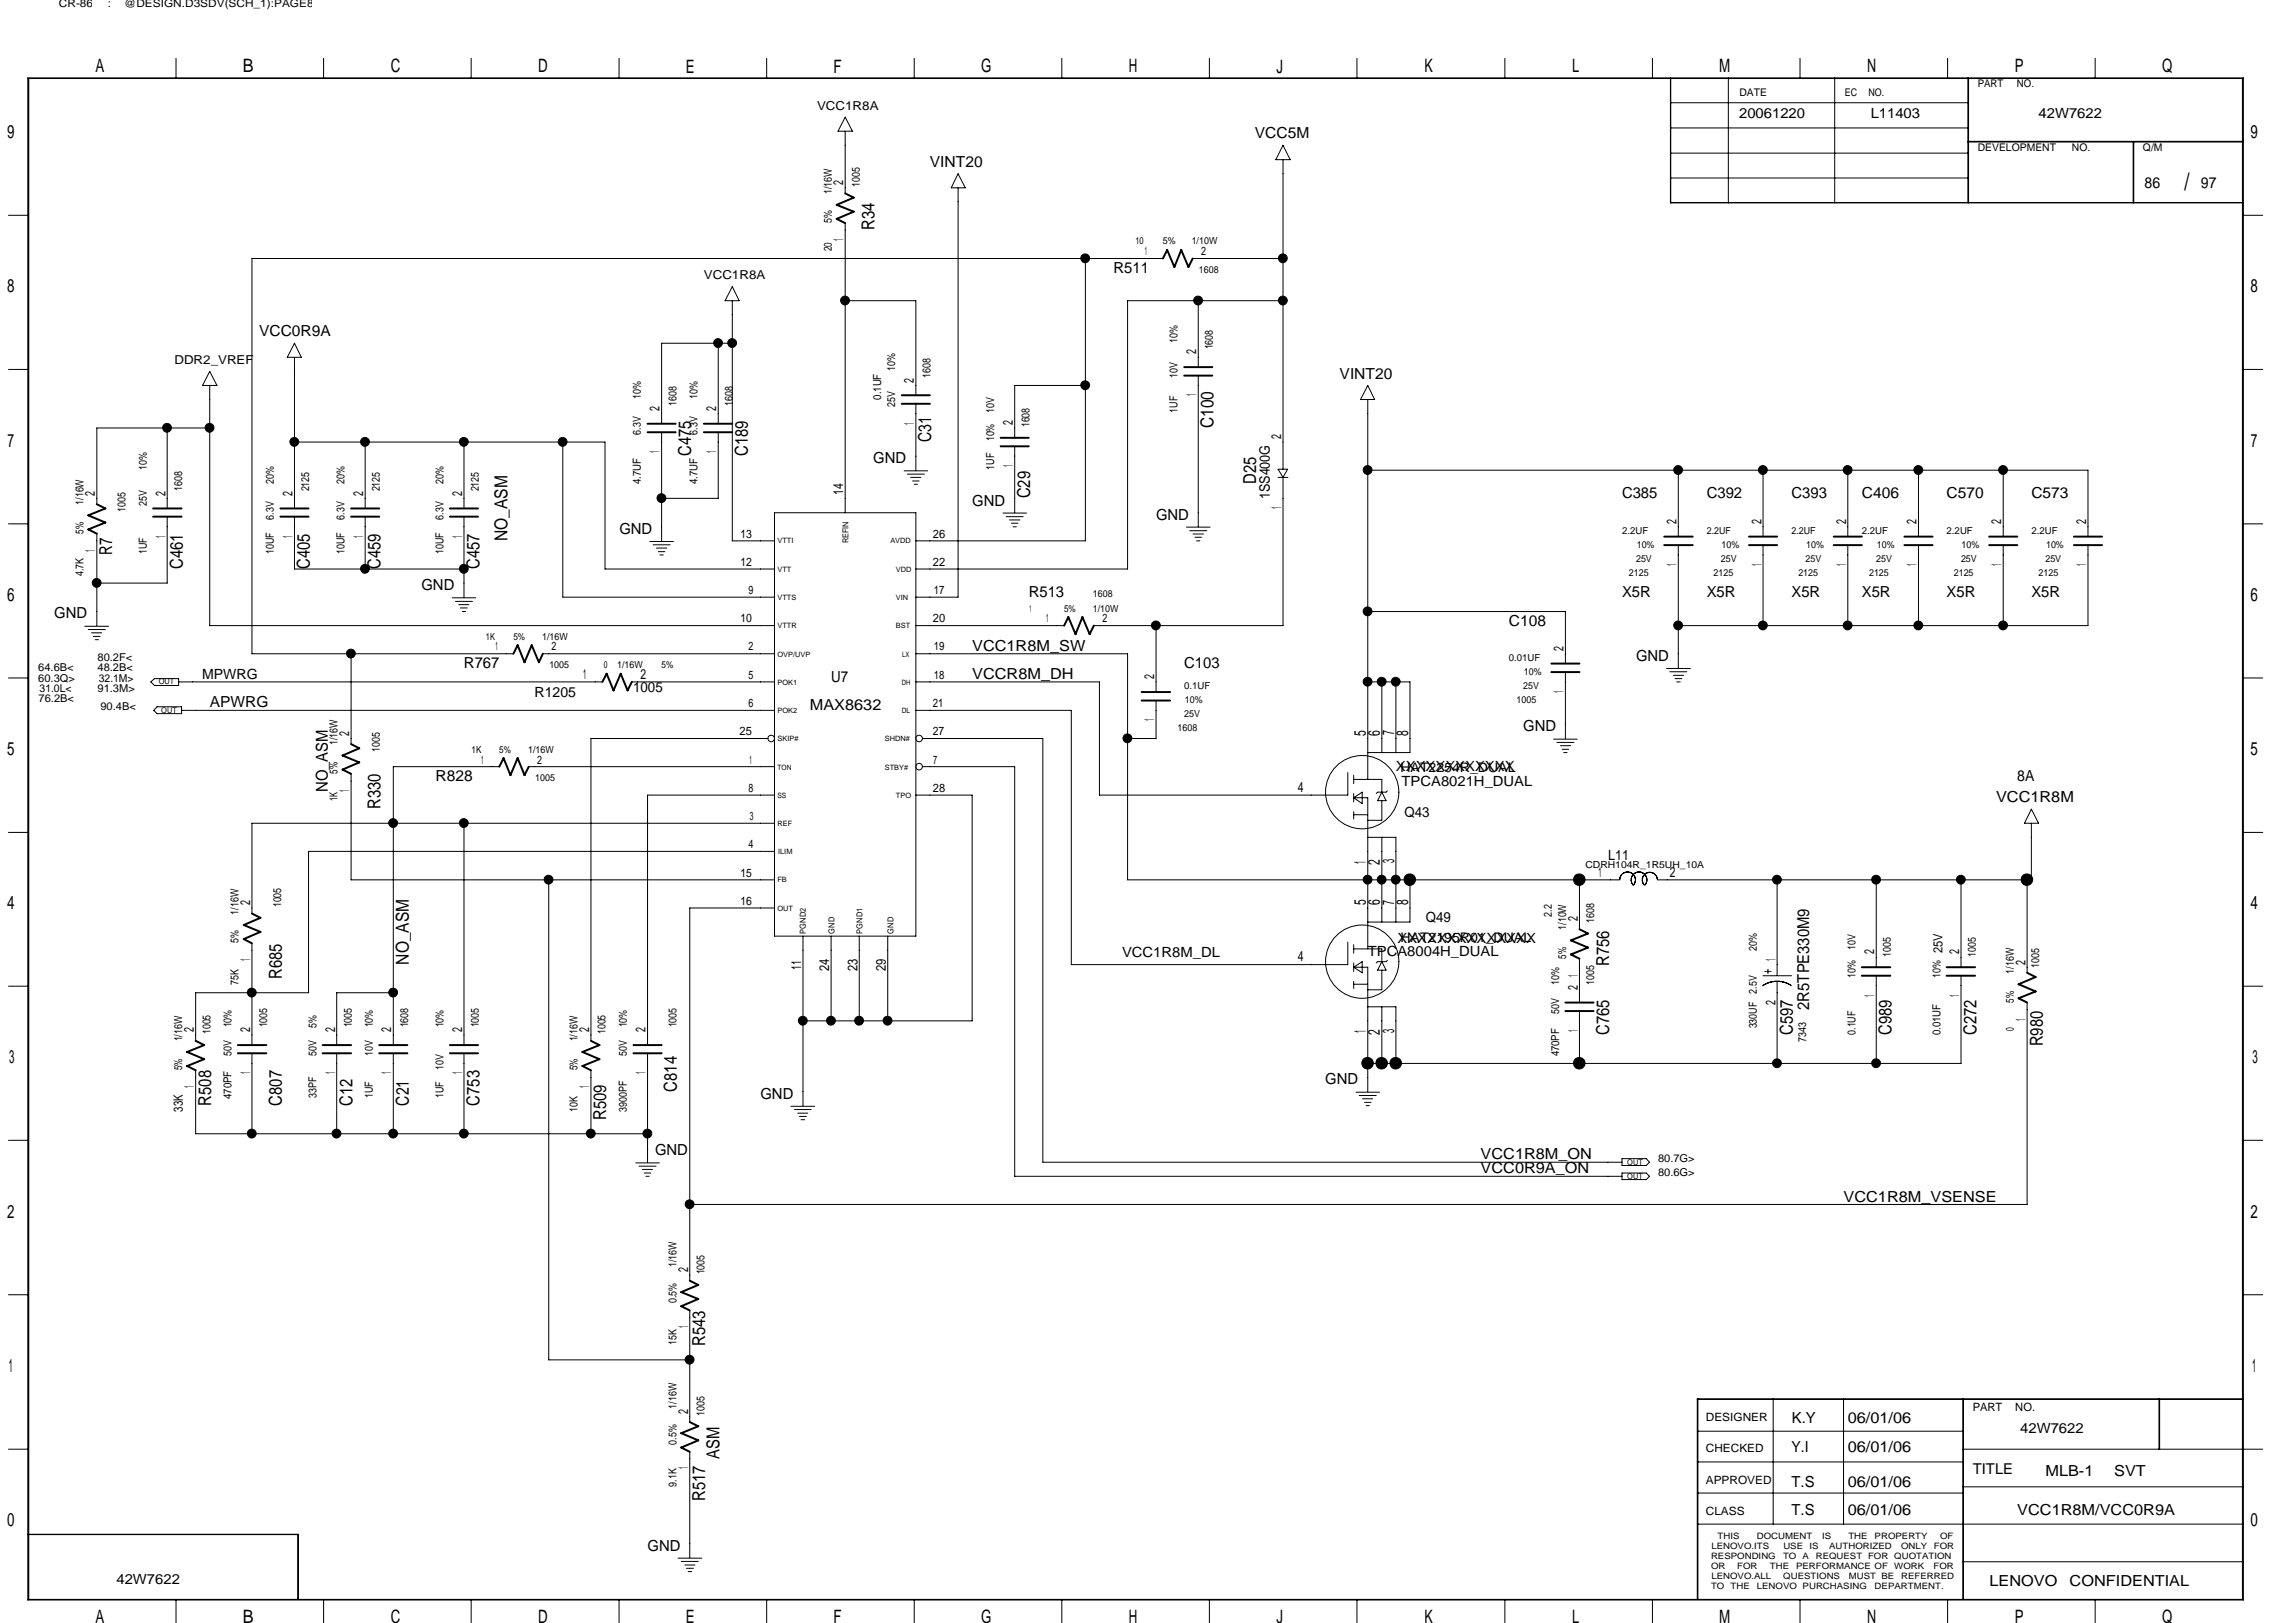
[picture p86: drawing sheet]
<svg xmlns="http://www.w3.org/2000/svg" width="297mm" height="210mm" viewBox="0 0 297 210" stroke-linecap="round" stroke-linejoin="round" font-family="sans-serif">
<defs><g id="words">
<text font-size="3.1" x="282.6" y="24.6">/</text>
<g font-size="2.4">
<text x="12.4" y="9.4">A</text>
<text x="31.4" y="9.4">B</text>
<text x="50.5" y="9.4">C</text>
<text x="69.6" y="9.4">D</text>
<text x="88.7" y="9.4">E</text>
<text x="107.8" y="9.4">F</text>
<text x="127" y="9.4">G</text>
<text x="146" y="9.4">H</text>
<text x="165.1" y="9.4">J</text>
<text x="184.3" y="9.4">K</text>
<text x="203.4" y="9.4">L</text>
<text x="222.4" y="9.4">M</text>
<text x="241.6" y="9.4">N</text>
<text x="260.6" y="9.4">P</text>
<text x="279.7" y="9.4">Q</text>
<text x=".9" y="17.9">9</text>
<text x="291.2" y="17.9">9</text>
<text x=".9" y="37.8">8</text>
<text x="291.2" y="37.8">8</text>
<text x="1" y="57.8">7</text>
<text x="291.2" y="57.8">7</text>
<text x=".9" y="77.8">6</text>
<text x="291.2" y="77.8">6</text>
<text x=".9" y="97.7">5</text>
<text x="291.2" y="97.7">5</text>
<text x=".9" y="117.6">4</text>
<text x="291.2" y="117.6">4</text>
<text x="1.2" y="137.6">3</text>
<text x="291.4" y="137.6">3</text>
<text x=".9" y="157.5">2</text>
<text x="291.2" y="157.5">2</text>
<text x="1.1" y="177.5">1</text>
<text x="291.4" y="177.5">1</text>
<text x=".9" y="197.4">0</text>
<text x="291.2" y="197.4">0</text>
<text x="12.4" y="210">A</text>
<text x="31.4" y="210">B</text>
<text x="50.5" y="210">C</text>
<text x="69.6" y="210">D</text>
<text x="127" y="210">G</text>
<text x="146" y="210">H</text>
<text x="184.3" y="210">K</text>
<text x="203.4" y="210">L</text>
<text x="222.4" y="210">M</text>
<text x="241.6" y="210">N</text>
<text x="260.6" y="210">P</text>
<text x="279.7" y="210">Q</text>
<text x="88.7" y="210">E</text>
<text x="107.8" y="210">F</text>
<text x="165.1" y="210">J</text>
</g>
<g font-size="2.3">
<text x="113.2" y="29.8" transform="rotate(-90 113.2 29.8)">R34</text>
<text x="89.4" y="59" transform="rotate(-90 89.4 59)">C475</text>
<text x="96.7" y="59" transform="rotate(-90 96.7 59)">C189</text>
<text x="120.5" y="57.2" transform="rotate(-90 120.5 57.2)">C31</text>
<text x="157" y="55.4" transform="rotate(-90 157 55.4)">C100</text>
<text x="133.3" y="64.5" transform="rotate(-90 133.3 64.5)">C29</text>
<text x="162.5" y="62.7" transform="rotate(-90 162.5 62.7)">D25</text>
<text x="14.5" y="71.8" transform="rotate(-90 14.5 71.8)">R7</text>
<text x="65.7" y="70" transform="rotate(-90 65.7 70)">NO_ASM</text>
<text x="23.7" y="73.6" transform="rotate(-90 23.7 73.6)">C461</text>
<text x="40.1" y="73.6" transform="rotate(-90 40.1 73.6)">C405</text>
<text x="49.2" y="73.6" transform="rotate(-90 49.2 73.6)">C459</text>
<text x="62" y="73.6" transform="rotate(-90 62 73.6)">C457</text>
<text x="49.2" y="104.7" transform="rotate(-90 49.2 104.7)">R330</text>
<text x="52.9" y="124.8" transform="rotate(-90 52.9 124.8)">NO_ASM</text>
<text x="208.2" y="125" transform="rotate(-90 208.2 125)">R756</text>
<text x="36.4" y="126.6" transform="rotate(-90 36.4 126.6)">R685</text>
<text x="208.2" y="133.9" transform="rotate(-90 208.2 133.9)">C765</text>
<text x="231.9" y="133.9" transform="rotate(-90 231.9 133.9)">C597</text>
<text x="244.7" y="133.9" transform="rotate(-90 244.7 133.9)">C989</text>
<text x="255.7" y="133.9" transform="rotate(-90 255.7 133.9)">C272</text>
<text x="264.3" y="135.4" transform="rotate(-90 264.3 135.4)">R980</text>
<text x="27.3" y="143" transform="rotate(-90 27.3 143)">R508</text>
<text x="36.4" y="143" transform="rotate(-90 36.4 143)">C807</text>
<text x="45.6" y="143" transform="rotate(-90 45.6 143)">C12</text>
<text x="52.9" y="143" transform="rotate(-90 52.9 143)">C21</text>
<text x="62" y="143" transform="rotate(-90 62 143)">C753</text>
<text x="87.6" y="141.2" transform="rotate(-90 87.6 141.2)">C814</text>
<text x="78.4" y="144.9" transform="rotate(-90 78.4 144.9)">R509</text>
<text x="91.2" y="174.1" transform="rotate(-90 91.2 174.1)">R543</text>
<text x="93.1" y="188.7" transform="rotate(-90 93.1 188.7)">ASM</text>
<text x="91.2" y="194.2" transform="rotate(-90 91.2 194.2)">R517</text>
</g>
<g font-size="2.1">
<text x="176.7" y="95.2" transform="rotate(-90 176.7 95.2)">5</text>
<text x="178.5" y="95.2" transform="rotate(-90 178.5 95.2)">6</text>
<text x="180.4" y="95.1" transform="rotate(-90 180.4 95.1)">7</text>
<text x="182.2" y="95.2" transform="rotate(-90 182.2 95.2)">8</text>
<text x="42.4" y="102.5" transform="rotate(-90 42.4 102.5)">NO_ASM</text>
<text x="176.7" y="111.8" transform="rotate(-90 176.7 111.8)">1</text>
<text x="178.5" y="111.9" transform="rotate(-90 178.5 111.9)">2</text>
<text x="180.4" y="111.7" transform="rotate(-90 180.4 111.7)">3</text>
<text x="176.7" y="117.1" transform="rotate(-90 176.7 117.1)">5</text>
<text x="178.5" y="117.1" transform="rotate(-90 178.5 117.1)">6</text>
<text x="180.4" y="117.1" transform="rotate(-90 180.4 117.1)">7</text>
<text x="182.2" y="117.1" transform="rotate(-90 182.2 117.1)">8</text>
<text x="234.1" y="130.6" transform="rotate(-90 234.1 130.6)">2R5TPE330M9</text>
<text x="176.7" y="133.7" transform="rotate(-90 176.7 133.7)">1</text>
<text x="178.5" y="133.9" transform="rotate(-90 178.5 133.9)">2</text>
<text x="180.4" y="133.6" transform="rotate(-90 180.4 133.6)">3</text>
</g>
<g font-size="2">
<text x="162.3" y="17.9">VCC5M</text>
<text x="120.3" y="21.5">VINT20</text>
<text x="277.4" y="24.3">86</text>
<text x="284.7" y="24.3">97</text>
<text x="144.1" y="35.3">R511</text>
<text x="33.5" y="43.5">VCC0R9A</text>
<text x="173.3" y="49">VINT20</text>
<text x="113" y="59.9">GND</text>
<text x="125.8" y="65.4">GND</text>
<text x="209.8" y="64.5">C385</text>
<text x="220.8" y="64.5">C392</text>
<text x="231.8" y="64.5">C393</text>
<text x="240.9" y="64.5">C406</text>
<text x="251.8" y="64.5">C570</text>
<text x="262.8" y="64.5">C573</text>
<text x="80.1" y="69">GND</text>
<text x="149.6" y="67.2">GND</text>
<text x="54.5" y="76.4">GND</text>
<text x="133.1" y="77.3">R513</text>
<text x="209.8" y="77.3">X5R</text>
<text x="220.8" y="77.3">X5R</text>
<text x="231.8" y="77.3">X5R</text>
<text x="240.9" y="77.3">X5R</text>
<text x="251.8" y="77.3">X5R</text>
<text x="262.8" y="77.3">X5R</text>
<text x="7" y="80">GND</text>
<text x="195.2" y="80.9">C108</text>
<text x="60" y="86.4">R767</text>
<text x="107.5" y="88.2">U7</text>
<text x="125.8" y="84.2">VCC1R8M_SW</text>
<text x="125.8" y="87.9">VCCR8M_DH</text>
<text x="153.2" y="86.4">C103</text>
<text x="211.7" y="85.5">GND</text>
<text x="27.1" y="91.5">APWRG</text>
<text x="104.8" y="91.9">MAX8632</text>
<text x="197.1" y="94.6">GND</text>
<text x="56.3" y="101">R828</text>
<text x="261" y="101">8A</text>
<text x="258.2" y="103.8">VCC1R8M</text>
<text x="98.4" y="142.2">GND</text>
<text x="171.4" y="140.3">GND</text>
<text x="84.7" y="149.4">GND</text>
<text x="191.6" y="150">VCC1R8M_ON</text>
<text x="191.6" y="151.8">VCC0R9A_ON</text>
<text x="238.5" y="155.5">VCC1R8M_VSENSE</text>
<text x="231.8" y="184.1">K.Y</text>
<text x="239.1" y="184.1">06/01/06</text>
<text x="231.8" y="187.8">Y.I</text>
<text x="239.1" y="187.8">06/01/06</text>
<text x="264.6" y="190.9">MLB-1</text>
<text x="273.5" y="190.9">SVT</text>
<text x="231.8" y="196">T.S</text>
<text x="231.8" y="192.4">T.S</text>
<text x="239.1" y="192.4">06/01/06</text>
<text x="239.1" y="196">06/01/06</text>
<text x="261" y="196">VCC1R8M/VCC0R9A</text>
<text x="83.8" y="200.6">GND</text>
<text x="257.4" y="205.2">LENOVO</text>
<text x="267.8" y="205.2">CONFIDENTIAL</text>
</g>
<g font-size="1.9">
<text x="164.3" y="64.6" transform="rotate(-90 164.3 64.6)">1SS400G</text>
<text x="229.3" y="126" transform="rotate(-90 229.3 126)">+ 1</text>
<text x="255.2" y="190.7">TITLE</text>
</g>
<g font-size="1.8">
<text x="225" y="15.3">20061220</text>
<text x="242" y="15.3">L11403</text>
<text x="263.7" y="15.3">42W7622</text>
<text x="109.1" y="23.9" transform="rotate(-90 109.1 23.9)">2</text>
<text x="109.1" y="31.2" transform="rotate(-90 109.1 31.2)">1</text>
<text x="154.8" y="45.8" transform="rotate(-90 154.8 45.8)">2</text>
<text x="85.3" y="53.2" transform="rotate(-90 85.3 53.2)">2</text>
<text x="92.7" y="53.2" transform="rotate(-90 92.7 53.2)">2</text>
<text x="118.2" y="49.5" transform="rotate(-90 118.2 49.5)">2</text>
<text x="154.8" y="51.3" transform="rotate(-90 154.8 51.3)">1</text>
<text x="85.3" y="58.6" transform="rotate(-90 85.3 58.6)">1</text>
<text x="92.7" y="58.6" transform="rotate(-90 92.7 58.6)">1</text>
<text x="118.2" y="54.9" transform="rotate(-90 118.2 54.9)">1</text>
<text x="131" y="55" transform="rotate(-90 131 55)">2</text>
<text x="165.7" y="56.8" transform="rotate(-90 165.7 56.8)">2</text>
<text x="12.3" y="64.1" transform="rotate(-90 12.3 64.1)">2</text>
<text x="21.4" y="64.1" transform="rotate(-90 21.4 64.1)">2</text>
<text x="37.8" y="64.1" transform="rotate(-90 37.8 64.1)">2</text>
<text x="47" y="64.1" transform="rotate(-90 47 64.1)">2</text>
<text x="59.8" y="64.1" transform="rotate(-90 59.8 64.1)">2</text>
<text x="109.1" y="64" transform="rotate(-90 109.1 64)">14</text>
<text x="131" y="60.4" transform="rotate(-90 131 60.4)">1</text>
<text x="165.7" y="65.9" transform="rotate(-90 165.7 65.9)">1</text>
<text x="12.3" y="71.4" transform="rotate(-90 12.3 71.4)">1</text>
<text x="21.4" y="69.6" transform="rotate(-90 21.4 69.6)">1</text>
<text x="37.8" y="69.6" transform="rotate(-90 37.8 69.6)">1</text>
<text x="47" y="69.6" transform="rotate(-90 47 69.6)">1</text>
<text x="59.8" y="69.6" transform="rotate(-90 59.8 69.6)">1</text>
<text x="216.9" y="67.8" transform="rotate(-90 216.9 67.8)">2</text>
<text x="227.9" y="67.8" transform="rotate(-90 227.9 67.8)">2</text>
<text x="238.8" y="67.8" transform="rotate(-90 238.8 67.8)">2</text>
<text x="247.9" y="67.8" transform="rotate(-90 247.9 67.8)">2</text>
<text x="258.9" y="67.8" transform="rotate(-90 258.9 67.8)">2</text>
<text x="269.9" y="67.8" transform="rotate(-90 269.9 67.8)">2</text>
<text x="216.9" y="73.2" transform="rotate(-90 216.9 73.2)">1</text>
<text x="227.9" y="73.2" transform="rotate(-90 227.9 73.2)">1</text>
<text x="238.8" y="73.2" transform="rotate(-90 238.8 73.2)">1</text>
<text x="247.9" y="73.2" transform="rotate(-90 247.9 73.2)">1</text>
<text x="258.9" y="73.2" transform="rotate(-90 258.9 73.2)">1</text>
<text x="269.9" y="73.2" transform="rotate(-90 269.9 73.2)">1</text>
<text x="26.2" y="87.8">MPWRG</text>
<text x="75.4" y="87.8">1</text>
<text x="81.9" y="89.5">1005</text>
<text x="82.8" y="87.8">2</text>
<text x="149.3" y="87.9" transform="rotate(-90 149.3 87.9)">2</text>
<text x="202.3" y="89.7" transform="rotate(-90 202.3 89.7)">1</text>
<text x="202.3" y="84.2" transform="rotate(-90 202.3 84.2)">2</text>
<text x="45.2" y="95.2" transform="rotate(-90 45.2 95.2)">2</text>
<text x="69.2" y="90.2">R1205</text>
<text x="149.3" y="93.3" transform="rotate(-90 149.3 93.3)">1</text>
<text x="180.6" y="99.7">XXXXXXXXXXXX</text>
<text x="181.3" y="101.7">TPCA8021H_DUAL</text>
<text x="45.2" y="102.4" transform="rotate(-90 45.2 102.4)">1</text>
<text x="167.9" y="102.4">4</text>
<text x="181.7" y="105.7">Q43</text>
<text x="206.8" y="113.4">1</text>
<text x="208.1" y="111.2">L11</text>
<text x="216" y="113.4">2</text>
<text x="32.4" y="117.1" transform="rotate(-90 32.4 117.1)">2</text>
<text x="184.4" y="119.3">Q49</text>
<text x="204.1" y="119.1" transform="rotate(-90 204.1 119.1)">2</text>
<text x="32.4" y="124.4" transform="rotate(-90 32.4 124.4)">1</text>
<text x="103.6" y="125.5" transform="rotate(-90 103.6 125.5)">11</text>
<text x="107.3" y="125.6" transform="rotate(-90 107.3 125.6)">24</text>
<text x="111" y="125.6" transform="rotate(-90 111 125.6)">23</text>
<text x="114.6" y="125.6" transform="rotate(-90 114.6 125.6)">29</text>
<text x="145.2" y="123.8">VCC1R8M_DL</text>
<text x="167.9" y="124.4">4</text>
<text x="177" y="123.7">TPCA8004H_DUAL</text>
<text x="180.8" y="122">XXXXXXXXXXXXXX</text>
<text x="242.5" y="123.5" transform="rotate(-90 242.5 123.5)">2</text>
<text x="253.4" y="123.5" transform="rotate(-90 253.4 123.5)">2</text>
<text x="262" y="124.8" transform="rotate(-90 262 124.8)">2</text>
<text x="204.1" y="128.1" transform="rotate(-90 204.1 128.1)">2</text>
<text x="204.1" y="126.4" transform="rotate(-90 204.1 126.4)">1</text>
<text x="229.7" y="130" transform="rotate(-90 229.7 130)">2</text>
<text x="242.5" y="128.9" transform="rotate(-90 242.5 128.9)">1</text>
<text x="253.4" y="128.9" transform="rotate(-90 253.4 128.9)">1</text>
<text x="25.1" y="133.6" transform="rotate(-90 25.1 133.6)">2</text>
<text x="32.4" y="133.6" transform="rotate(-90 32.4 133.6)">2</text>
<text x="43.3" y="133.6" transform="rotate(-90 43.3 133.6)">2</text>
<text x="50.6" y="133.6" transform="rotate(-90 50.6 133.6)">2</text>
<text x="59.8" y="133.6" transform="rotate(-90 59.8 133.6)">2</text>
<text x="76.2" y="133.6" transform="rotate(-90 76.2 133.6)">2</text>
<text x="83.5" y="133.6" transform="rotate(-90 83.5 133.6)">2</text>
<text x="204.1" y="133.5" transform="rotate(-90 204.1 133.5)">1</text>
<text x="262" y="132" transform="rotate(-90 262 132)">1</text>
<text x="25.1" y="140.8" transform="rotate(-90 25.1 140.8)">1</text>
<text x="32.4" y="139" transform="rotate(-90 32.4 139)">1</text>
<text x="43.3" y="139" transform="rotate(-90 43.3 139)">1</text>
<text x="50.6" y="139" transform="rotate(-90 50.6 139)">1</text>
<text x="59.8" y="139" transform="rotate(-90 59.8 139)">1</text>
<text x="76.2" y="140.8" transform="rotate(-90 76.2 140.8)">1</text>
<text x="83.5" y="139" transform="rotate(-90 83.5 139)">1</text>
<text x="89" y="164.6" transform="rotate(-90 89 164.6)">2</text>
<text x="89" y="171.9" transform="rotate(-90 89 171.9)">1</text>
<text x="89" y="182.9" transform="rotate(-90 89 182.9)">2</text>
<text x="261.4" y="185.4">42W7622</text>
<text x="89" y="190.1" transform="rotate(-90 89 190.1)">1</text>
<text x="15.1" y="204.9">42W7622</text>
</g>
<g font-size="1.7">
<text x="181.2" y="99.9">HAT2254R_DUAL</text>
<text x="181.2" y="121.8">HAT2195R01_DUAL</text>
<text x="251.3" y="123.3" transform="rotate(-90 251.3 123.3)">25V</text>
<text x="23.7" y="143.8" transform="rotate(-90 23.7 143.8)">33K</text>
</g>
<g font-size="1.6">
<text x="105.7" y="14.3">VCC1R8A</text>
<text x="91.1" y="36.2">VCC1R8A</text>
<text x="22.6" y="47.1">DDR2_VREF</text>
</g>
<g font-size="1.5">
<text x="148.1" y="33">1</text>
<text x="155.4" y="33">2</text>
<text x="95.8" y="69.6">13</text>
<text x="120.7" y="69.6">26</text>
<text x="95.8" y="73.2">12</text>
<text x="96.9" y="76.9">9</text>
<text x="120.7" y="73.2">22</text>
<text x="120.8" y="76.9">17</text>
<text x="95.8" y="80.5">10</text>
<text x="120.7" y="80.5">20</text>
<text x="135.3" y="80.5">1</text>
<text x="142.6" y="80.5">2</text>
<text x="64.1" y="84.2">1</text>
<text x="71.3" y="84.2">2</text>
<text x="96.9" y="87.8">5</text>
<text x="96.9" y="84.2">2</text>
<text x="120.8" y="84.2">19</text>
<text x="120.8" y="87.8">18</text>
<text x="95.7" y="95.1">25</text>
<text x="96.9" y="91.5">6</text>
<text x="120.7" y="95.1">27</text>
<text x="120.7" y="91.5">21</text>
<text x="62.3" y="98.8">1</text>
<text x="69.5" y="98.8">2</text>
<text x="97" y="98.8">1</text>
<text x="120.7" y="98.8">7</text>
<text x="96.9" y="102.4">8</text>
<text x="97" y="106.1">3</text>
<text x="120.7" y="102.4">28</text>
<text x="95.8" y="113.4">15</text>
<text x="96.9" y="109.8">4</text>
<text x="95.8" y="117.1">16</text>
<text x="220.7" y="183.9">DESIGNER</text>
<text x="255.2" y="182.6">PART</text>
<text x="260.7" y="182.6">NO.</text>
<text x="220.7" y="191.9">APPROVED</text>
<text x="220.7" y="187.9">CHECKED</text>
<text x="220.7" y="196">CLASS</text>
</g>
<g font-size="1.4">
<text x="7.6" y=".9">CR-86</text>
<text x="14" y=".9">:</text>
<text x="16.1" y=".9">@DESIGN.D3SDV(SCH_1):PAGE8</text>
<text x="255.9" y="11.3">PART</text>
<text x="260.9" y="11.3">NO.</text>
<text x="225" y="12.4">DATE</text>
<text x="238.7" y="12.4">EC</text>
<text x="241.7" y="12.4">NO.</text>
<text x="255.9" y="19.6">DEVELOPMENT</text>
<text x="268.1" y="19.6">NO.</text>
<text x="277.2" y="19.6">Q/M</text>
<text x="107.6" y="25.1" transform="rotate(-90 107.6 25.1)">1/16W</text>
<text x="107.6" y="28.9" transform="rotate(-90 107.6 28.9)">5%</text>
<text x="111.2" y="24.2" transform="rotate(-90 111.2 24.2)">1005</text>
<text x="107.6" y="32.5" transform="rotate(-90 107.6 32.5)">20</text>
<text x="115.8" y="48" transform="rotate(-90 115.8 48)">10%</text>
<text x="152.4" y="44.3" transform="rotate(-90 152.4 44.3)">10%</text>
<text x="156.9" y="45.2" transform="rotate(-90 156.9 45.2)">1608</text>
<text x="82.9" y="51.6" transform="rotate(-90 82.9 51.6)">10%</text>
<text x="87.5" y="52.5" transform="rotate(-90 87.5 52.5)">1608</text>
<text x="90.3" y="51.6" transform="rotate(-90 90.3 51.6)">10%</text>
<text x="94.8" y="52.5" transform="rotate(-90 94.8 52.5)">1608</text>
<text x="114" y="51.7" transform="rotate(-90 114 51.7)">0.1UF</text>
<text x="115.8" y="52.6" transform="rotate(-90 115.8 52.6)">25V</text>
<text x="120.4" y="48.9" transform="rotate(-90 120.4 48.9)">1608</text>
<text x="128.6" y="53.4" transform="rotate(-90 128.6 53.4)">10V</text>
<text x="152.4" y="53.4" transform="rotate(-90 152.4 53.4)">1UF</text>
<text x="152.4" y="48.9" transform="rotate(-90 152.4 48.9)">10V</text>
<text x="82.9" y="56.3" transform="rotate(-90 82.9 56.3)">6.3V</text>
<text x="90.3" y="56.3" transform="rotate(-90 90.3 56.3)">6.3V</text>
<text x="128.6" y="57.1" transform="rotate(-90 128.6 57.1)">10%</text>
<text x="133.2" y="55.3" transform="rotate(-90 133.2 55.3)">1608</text>
<text x="10.8" y="65.3" transform="rotate(-90 10.8 65.3)">1/16W</text>
<text x="19" y="60.7" transform="rotate(-90 19 60.7)">10%</text>
<text x="19" y="65.4" transform="rotate(-90 19 65.4)">25V</text>
<text x="23.6" y="63.5" transform="rotate(-90 23.6 63.5)">1608</text>
<text x="35.4" y="62.7" transform="rotate(-90 35.4 62.7)">20%</text>
<text x="40" y="63.6" transform="rotate(-90 40 63.6)">2125</text>
<text x="44.6" y="62.7" transform="rotate(-90 44.6 62.7)">20%</text>
<text x="49.1" y="63.6" transform="rotate(-90 49.1 63.6)">2125</text>
<text x="57.4" y="62.7" transform="rotate(-90 57.4 62.7)">20%</text>
<text x="61.9" y="63.6" transform="rotate(-90 61.9 63.6)">2125</text>
<text x="82.9" y="62.7" transform="rotate(-90 82.9 62.7)">4.7UF</text>
<text x="90.3" y="62.7" transform="rotate(-90 90.3 62.7)">4.7UF</text>
<text x="128.6" y="60.7" transform="rotate(-90 128.6 60.7)">1UF</text>
<text x="10.8" y="69" transform="rotate(-90 10.8 69)">5%</text>
<text x="16.3" y="66.3" transform="rotate(-90 16.3 66.3)">1005</text>
<text x="19" y="71.7" transform="rotate(-90 19 71.7)">1UF</text>
<text x="35.4" y="71.7" transform="rotate(-90 35.4 71.7)">10UF</text>
<text x="35.4" y="67.2" transform="rotate(-90 35.4 67.2)">6.3V</text>
<text x="44.6" y="71.7" transform="rotate(-90 44.6 71.7)">10UF</text>
<text x="44.6" y="67.2" transform="rotate(-90 44.6 67.2)">6.3V</text>
<text x="57.4" y="71.7" transform="rotate(-90 57.4 71.7)">10UF</text>
<text x="57.4" y="67.2" transform="rotate(-90 57.4 67.2)">6.3V</text>
<text x="10.8" y="74.5" transform="rotate(-90 10.8 74.5)">4.7K</text>
<text x="4.9" y="86.9">64.6B&lt;</text>
<text x="4.9" y="88.2">60.3Q&gt;</text>
<text x="5.1" y="89.5">31.0L&lt;</text>
<text x="12.6" y="85.6">80.2F&lt;</text>
<text x="12.6" y="86.9">48.2B&lt;</text>
<text x="12.6" y="89.5">91.3M&gt;</text>
<text x="12.8" y="88.2">32.1M&gt;</text>
<text x="5" y="90.8">76.2B&lt;</text>
<text x="13" y="91.9">90.4B&lt;</text>
<text x="43.6" y="100.1" transform="rotate(-90 43.6 100.1)">5%</text>
<text x="43.6" y="96.4" transform="rotate(-90 43.6 96.4)">1/16W</text>
<text x="49.1" y="97.3" transform="rotate(-90 49.1 97.3)">1005</text>
<text x="43.6" y="103.7" transform="rotate(-90 43.6 103.7)">1K</text>
<text x="30.9" y="118.3" transform="rotate(-90 30.9 118.3)">1/16W</text>
<text x="36.4" y="117.4" transform="rotate(-90 36.4 117.4)">1005</text>
<text x="200.8" y="118.6" transform="rotate(-90 200.8 118.6)">2.2</text>
<text x="206.2" y="119.4" transform="rotate(-90 206.2 119.4)">1608</text>
<text x="30.9" y="122" transform="rotate(-90 30.9 122)">5%</text>
<text x="202.6" y="124" transform="rotate(-90 202.6 124)">5%</text>
<text x="202.6" y="120.3" transform="rotate(-90 202.6 120.3)">1/10W</text>
<text x="227.3" y="123.1" transform="rotate(-90 227.3 123.1)">20%</text>
<text x="240.1" y="122.9" transform="rotate(-90 240.1 122.9)">10V</text>
<text x="244.6" y="123.8" transform="rotate(-90 244.6 123.8)">1005</text>
<text x="255.6" y="123.8" transform="rotate(-90 255.6 123.8)">1005</text>
<text x="260.5" y="126" transform="rotate(-90 260.5 126)">1/16W</text>
<text x="263.8" y="125.3" transform="rotate(-90 263.8 125.3)">1005</text>
<text x="30.9" y="127.5" transform="rotate(-90 30.9 127.5)">75K</text>
<text x="201.7" y="131.2" transform="rotate(-90 201.7 131.2)">50V</text>
<text x="201.7" y="127.4" transform="rotate(-90 201.7 127.4)">10%</text>
<text x="206.2" y="127.4" transform="rotate(-90 206.2 127.4)">1005</text>
<text x="227.3" y="128.6" transform="rotate(-90 227.3 128.6)">2.5V</text>
<text x="240.1" y="126.5" transform="rotate(-90 240.1 126.5)">10%</text>
<text x="251" y="126.5" transform="rotate(-90 251 126.5)">10%</text>
<text x="260.5" y="129.7" transform="rotate(-90 260.5 129.7)">5%</text>
<text x="23.6" y="134.7" transform="rotate(-90 23.6 134.7)">1/16W</text>
<text x="27.2" y="133.8" transform="rotate(-90 27.2 133.8)">1005</text>
<text x="30" y="136.7" transform="rotate(-90 30 136.7)">50V</text>
<text x="30" y="132.9" transform="rotate(-90 30 132.9)">10%</text>
<text x="34.5" y="132.9" transform="rotate(-90 34.5 132.9)">1005</text>
<text x="40.9" y="136.7" transform="rotate(-90 40.9 136.7)">50V</text>
<text x="40.9" y="133" transform="rotate(-90 40.9 133)">5%</text>
<text x="45.5" y="132.9" transform="rotate(-90 45.5 132.9)">1005</text>
<text x="48.2" y="136.6" transform="rotate(-90 48.2 136.6)">10V</text>
<text x="48.2" y="132.9" transform="rotate(-90 48.2 132.9)">10%</text>
<text x="52.8" y="132.9" transform="rotate(-90 52.8 132.9)">1608</text>
<text x="57.4" y="132.9" transform="rotate(-90 57.4 132.9)">10%</text>
<text x="61.9" y="132.9" transform="rotate(-90 61.9 132.9)">1005</text>
<text x="74.7" y="134.7" transform="rotate(-90 74.7 134.7)">1/16W</text>
<text x="78.4" y="133.8" transform="rotate(-90 78.4 133.8)">1005</text>
<text x="81.1" y="136.7" transform="rotate(-90 81.1 136.7)">50V</text>
<text x="81.1" y="132.9" transform="rotate(-90 81.1 132.9)">10%</text>
<text x="87.5" y="132.9" transform="rotate(-90 87.5 132.9)">1005</text>
<text x="201.7" y="136.7" transform="rotate(-90 201.7 136.7)">470PF</text>
<text x="227.3" y="133.1" transform="rotate(-90 227.3 133.1)">330UF</text>
<text x="233.7" y="134.8" transform="rotate(-90 233.7 134.8)">7343</text>
<text x="240.1" y="133.9" transform="rotate(-90 240.1 133.9)">0.1UF</text>
<text x="251" y="133.9" transform="rotate(-90 251 133.9)">0.01UF</text>
<text x="260.5" y="133.3" transform="rotate(-90 260.5 133.3)">0</text>
<text x="23.6" y="138.5" transform="rotate(-90 23.6 138.5)">5%</text>
<text x="30" y="142.2" transform="rotate(-90 30 142.2)">470PF</text>
<text x="40.9" y="142" transform="rotate(-90 40.9 142)">33PF</text>
<text x="48.2" y="142.1" transform="rotate(-90 48.2 142.1)">1UF</text>
<text x="57.4" y="142.1" transform="rotate(-90 57.4 142.1)">1UF</text>
<text x="57.4" y="138.4" transform="rotate(-90 57.4 138.4)">10V</text>
<text x="74.7" y="143.9" transform="rotate(-90 74.7 143.9)">10K</text>
<text x="74.7" y="138.5" transform="rotate(-90 74.7 138.5)">5%</text>
<text x="81.1" y="143.8" transform="rotate(-90 81.1 143.8)">3900PF</text>
<text x="214.5" y="152.1">80.6G&gt;</text>
<text x="214.5" y="150.3">80.7G&gt;</text>
<text x="87.5" y="164" transform="rotate(-90 87.5 164)">1/16W</text>
<text x="91.1" y="164.9" transform="rotate(-90 91.1 164.9)">1005</text>
<text x="87.5" y="168.6" transform="rotate(-90 87.5 168.6)">0.5%</text>
<text x="87.5" y="174" transform="rotate(-90 87.5 174)">15K</text>
<text x="87.5" y="182.2" transform="rotate(-90 87.5 182.2)">1/16W</text>
<text x="91.1" y="183.2" transform="rotate(-90 91.1 183.2)">1005</text>
<text x="87.5" y="186.9" transform="rotate(-90 87.5 186.9)">0.5%</text>
<text x="87.5" y="192.4" transform="rotate(-90 87.5 192.4)">9.1K</text>
</g>
<g font-size="1.3">
<text x="146.9" y="31.6">10</text>
<text x="150.4" y="31.6">5%</text>
<text x="154.2" y="31.6">1/10W</text>
<text x="155.1" y="35.3">1608</text>
<text x="209.8" y="69">2.2UF</text>
<text x="211.7" y="70.9">10%</text>
<text x="220.8" y="69">2.2UF</text>
<text x="222.7" y="70.9">10%</text>
<text x="231.8" y="69">2.2UF</text>
<text x="233.7" y="70.9">10%</text>
<text x="240.9" y="69">2.2UF</text>
<text x="242.8" y="70.9">10%</text>
<text x="251.8" y="69">2.2UF</text>
<text x="253.8" y="70.9">10%</text>
<text x="262.8" y="69">2.2UF</text>
<text x="264.7" y="70.9">10%</text>
<text x="141.4" y="77.3">1608</text>
<text x="210.7" y="74.5">2125</text>
<text x="211.7" y="72.7">25V</text>
<text x="221.7" y="74.5">2125</text>
<text x="222.6" y="72.7">25V</text>
<text x="232.7" y="74.5">2125</text>
<text x="233.6" y="72.7">25V</text>
<text x="241.8" y="74.5">2125</text>
<text x="242.7" y="72.7">25V</text>
<text x="252.8" y="74.5">2125</text>
<text x="253.7" y="72.7">25V</text>
<text x="263.7" y="74.5">2125</text>
<text x="264.6" y="72.7">25V</text>
<text x="62.9" y="82.8">1K</text>
<text x="66.4" y="82.8">5%</text>
<text x="70.1" y="82.8">1/16W</text>
<text x="133.2" y="79.1">1</text>
<text x="137.7" y="79.1">5%</text>
<text x="141.4" y="79.1">1/10W</text>
<text x="71.1" y="86.4">1005</text>
<text x="78.1" y="86.4">0</text>
<text x="79.8" y="86.4">1/16W</text>
<text x="85.6" y="86.4">5%</text>
<text x="153.2" y="89.2">0.1UF</text>
<text x="195.2" y="85.5">0.01UF</text>
<text x="197.1" y="89.2">25V</text>
<text x="197.1" y="87.3">10%</text>
<text x="152.4" y="94.6">1608</text>
<text x="153.2" y="92.8">25V</text>
<text x="153.3" y="91">10%</text>
<text x="196.2" y="91">1005</text>
<text x="61" y="97.4">1K</text>
<text x="64.6" y="97.4">5%</text>
<text x="68.3" y="97.4">1/16W</text>
<text x="69.3" y="101">1005</text>
<text x="205.1" y="112.4">CDRH104R_1R5UH_10A</text>
</g>
<g font-size="1.1">
<text x="109.8" y="70.3" transform="rotate(-90 109.8 70.3)">REFIN</text>
<text x="104.3" y="120.8" transform="rotate(-90 104.3 120.8)">PGND2</text>
<text x="107.9" y="120.8" transform="rotate(-90 107.9 120.8)">GND</text>
<text x="111.6" y="120.8" transform="rotate(-90 111.6 120.8)">PGND1</text>
<text x="115.6" y="120.8" transform="rotate(-90 115.6 120.8)">GND</text>
<text x="221.4" y="203">OR</text>
<text x="221.4" y="201.7">RESPONDING</text>
<text x="221.4" y="200.4">LENOVO.ITS</text>
<text x="222.2" y="199.1">THIS</text>
<text x="224.7" y="203">FOR</text>
<text x="227.3" y="199.1">DOCUMENT</text>
<text x="229" y="203">THE</text>
<text x="230.7" y="201.7">TO</text>
<text x="230.7" y="200.4">USE</text>
<text x="232.4" y="203">PERFORMANCE OF</text>
<text x="233.2" y="201.7">A</text>
<text x="234.1" y="200.4">IS</text>
<text x="234.9" y="201.7">REQUEST FOR QUOTATION</text>
<text x="235.8" y="199.1">IS</text>
<text x="236.6" y="200.4">AUTHORIZED</text>
<text x="239.1" y="199.1">THE</text>
<text x="242.5" y="199.1">PROPERTY</text>
<text x="245.1" y="203">WORK</text>
<text x="246" y="200.4">ONLY</text>
<text x="250.1" y="203">FOR</text>
<text x="250.2" y="200.4">FOR</text>
<text x="251" y="199.1">OF</text>
<text x="221.4" y="205.6">TO</text>
<text x="221.4" y="204.3">LENOVO.ALL</text>
<text x="223.9" y="205.6">THE</text>
<text x="227.3" y="205.6">LENOVO PURCHASING</text>
<text x="230.7" y="204.3">QUESTIONS</text>
<text x="239.2" y="204.3">MUST BE</text>
<text x="242.5" y="205.6">DEPARTMENT.</text>
<text x="246" y="204.3">REFERRED</text>
</g>
<g font-size="1">
<text x="20.5" y="88.5">OUT</text>
<text x="20.9" y="92.2">OUT</text>
<text x="210.5" y="152.5">OUT</text>
<text x="210.5" y="150.7">OUT</text>
</g>
<g font-size=".9">
<text x="100.6" y="70.3">VTTI</text>
<text x="115.2" y="70.3">AVDD</text>
<text x="100.6" y="77.6">VTTS</text>
<text x="100.6" y="74">VTT</text>
<text x="115.9" y="77.6">VIN</text>
<text x="115.9" y="74">VDD</text>
<text x="100.6" y="81.3">VTTR</text>
<text x="115.9" y="81.3">BST</text>
<text x="100.6" y="88.6">POK1</text>
<text x="100.6" y="85">OVP/UVP</text>
<text x="116.7" y="88.6">DH</text>
<text x="116.7" y="85">LX</text>
<text x="100.6" y="95.9">SKIP#</text>
<text x="100.6" y="92.2">POK2</text>
<text x="114.5" y="95.9">SHDN#</text>
<text x="116.7" y="92.2">DL</text>
<text x="100.6" y="99.6">TON</text>
<text x="114.5" y="99.6">STBY#</text>
<text x="100.6" y="103.2">SS</text>
<text x="100.6" y="106.9">REF</text>
<text x="115.9" y="103.2">TPO</text>
<text x="100.7" y="110.5">ILIM</text>
<text x="100.6" y="117.9">OUT</text>
<text x="100.6" y="114.2">FB</text>
</g>
</g></defs>
<g fill="none" stroke="#000" stroke-width=".25">
<path d="M109.3 25l1.1 .6-2.2 .9 2.2 .9-2.2 .9 1.1 .6M150.4 33.4l.6-1.1 .9 2.2 .9-2.2 1 2.2 .5-1.1M83.8 55.9h3.6M83.8 54.8h3.6M91.1 55.9h3.6M91.1 54.8h3.6M116.7 52.2h3.6M116.7 51.1h3.6M129.5 57.7h3.6M129.5 56.6h3.6M153.2 48.6h3.6M153.2 47.5h3.6"/>
<path d="M12.5 65.2l1.1 .6-2.2 .9 2.2 .9-2.2 .9 1.1 .5M19.8 66.8h3.7M19.8 65.8h3.7M36.3 66.8h3.6M36.3 65.8h3.6M45.4 66.8h3.7M45.4 65.8h3.7M58.2 66.8h3.6M58.2 65.8h3.6M215.3 70.5h3.7M215.3 69.4h3.7M226.3 70.5h3.6"/>
<path d="M226.3 69.4h3.6M237.2 70.5h3.7M237.2 69.4h3.7M246.4 70.5h3.6M246.4 69.4h3.6M257.3 70.5h3.7M257.3 69.4h3.7M268.3 70.5h3.6M268.3 69.4h3.6M45.4 96.3l1.1 .5-2.2 .9 2.2 .9-2.2 1 1.1 .5M64.6 99.2l.5-1.1 .9 2.2 1-2.2 .9 2.2 .5-1.1M66.4 84.6l.6-1.1 .9 2.2 .9-2.2 .9 2.2 .5-1.1"/>
<path d="M77.9 88.2l.6-1 .9 2.1 .9-2.1 .9 2.1 .5-1.1M137.7 80.9l.5-1.1 .9 2.2 .9-2.2 1 2.2 .5-1.1M147.7 90.6h3.7M147.7 89.5h3.7M200.7 87h3.6M200.7 85.9h3.6M32.6 118.2l1.1 .5-2.2 1 2.2 .9-2.2 .9 1.1 .5M25.3 134.7l1.1 .5-2.2 .9 2.2 .9-2.2 .9 1.1 .6M30.8 136.3h3.7M30.8 135.2h3.7M41.7 136.3h3.7M41.7 135.2h3.7"/>
<path d="M49.1 136.3h3.6M49.1 135.2h3.6M58.2 136.3h3.6M58.2 135.2h3.6M76.5 134.7l1.1 .5-2.2 .9 2.2 .9-2.2 .9 1.1 .6M82 136.3h3.6M82 135.2h3.6M202.5 130.8h3.7M202.5 129.7h3.7M204.3 120.2l1.1 .6-2.2 .9 2.2 .9-2.2 .9 1.1 .5M240.9 126.2h3.7M240.9 125.1h3.7"/>
<path d="M251.8 126.2h3.7M251.8 125.1h3.7M262.3 125.9l1.1 .5-2.2 .9 2.2 1-2.2 .9 1.1 .5M89.2 165.7l1.1 .5-2.2 1 2.2 .9-2.2 .9 1.1 .5M89.2 184l1.1 .5-2.2 .9 2.2 1-2.2 .9 1.1 .5"/>
</g>
<g fill="none" stroke="#000" stroke-width=".13">
<path d="M3.6 10.1h286.6v196.9h-286.6zM3.7 10.2h286.4v196.7h-286.4zM22.8 7.5v2.6M41.9 7.5v2.6M61 7.5v2.6M80.1 7.5v2.6M99.2 7.5v2.6M109.3 17v8M109.3 15.2l1 1.8h-1.9zM118.3 7.5v2.6M137.4 7.5v2.6M156.5 7.5v2.6"/>
<path d="M166 18.8l.9 1.9h-1.8zM175.6 7.5v2.6M194.7 7.5v2.6M213.8 7.5v2.6M216.1 10.1v16.1h74.1M216.1 19.8h38.5M216.1 16.6h38.5M216.1 13.3h38.5M216.2 10.1v16.1M223.6 10.1v16.1M232.9 7.5v2.6M237.4 10.1v16.1"/>
<path d="M252 7.5v2.6M254.6 18.4h35.6M254.6 10.1v16.1M254.6 18.3h35.6M254.7 10.1v16.1M271.1 7.5v2.6M276 18.4v7.8M276.1 18.4v7.8M1.1 27.9h2.5M94.7 38.9v31.1h5.5M94.7 37.1l.9 1.8h-1.8zM109.3 28.9v37.4"/>
<path d="M109.3 38.9h9.2v12.2M123.9 24.3v53h-5.4M123.9 22.5l1 1.8h-1.8zM140.4 33.4v36.6h-21.9M150.4 33.4h-117.8v51.2h33.8M154.3 33.4h11.7M155 38.9v8.6M166 38.9h-20.1v34.7h-27.4M166 20.7v40M216.1 26.2h74.1M216.2 23h38.4M290.2 27.9h2.5"/>
<path d="M1.1 47.8h2.5M21.6 55.4v10.4M27.1 49.9v31h73.1M27.1 48l1 1.9h-1.9zM27.1 55.4h-14.6v9.8M38.1 46.2v19.6M38.1 57.2h40.2v16.4h21.9M38.1 44.4l.9 1.8h-1.8zM47.2 57.2v8.6M60 57.2v8.6M72.8 57.2v20.1h27.4M85.6 55.9v14.1"/>
<path d="M92.9 44.4v10.4M92.9 55.9v8.6h-7.3M94.7 44.4h-9.1v10.4M118.5 52.2v8.6M131.3 57.7v8.6M140.4 49.9h-9.1v6.7M155 48.6v19.6M177 51.7v49.1M177 49.9l.8 1.8h-1.8zM290.2 47.8h2.5M1.1 67.8h2.5M12.5 69v11.9"/>
<path d="M21.6 66.8v8.6h-9.1M38.1 66.8v6.8h21.9M47.2 66.8v6.8M58.5 77.3h3M58.9 77.8h2.2M59.3 78.2h1.4M59.6 78.7h.8M59.8 79.1h.4M60 66.8v10.5M84.1 70.1h3M84.5 70.5h2.2M84.9 70.9h1.4"/>
<path d="M85.2 71.4h.8M85.4 71.8h.4M100.2 66.3h18.3v54.8h-18.3zM117 60.9h3M117.4 61.3h2.2M117.8 61.8h1.3M118.1 62.2h.8M118.3 62.7h.4M129.7 66.4h3.1M130.2 66.8h2.2M130.6 67.3h1.3M130.8 67.7h.9"/>
<path d="M131.1 68.2h.4M153.5 68.2h3M153.9 68.7h2.2M154.3 69.1h1.4M154.6 69.5h.8M154.8 70h.4M165.4 61.8h1.2M165.4 60.7h1.2l-.6 1.1zM166 61.8v19.1h-24.5M177 79.1h25.5v6.8M177 60.8h93.1v8.6M217.1 60.8v8.6"/>
<path d="M217.1 70.5v15.9M228.1 60.8v8.6M228.1 70.5v10.4M239.1 60.8v8.6M239.1 70.5v10.4M248.2 60.8v8.6M248.2 70.5v10.4M259.2 60.8v8.6M259.2 70.5v10.4M270.1 70.5v10.4h-53M290.2 67.8h2.5M1.1 87.7h2.5"/>
<path d="M11 81h3.1M11.4 81.4h2.2M11.9 81.9h1.3M12.1 82.3h.9M12.3 82.8h.4M19.5 88.2l.5-.4h3.1v.9h-3.1zM20.3 91.4h3.2v.9h-3.2l-.4-.4zM23.1 88.2h54.8M23.5 91.9h76.7M45.4 84.6v11.7M64.6 99.2h-13.7v7.3M68.4 99.2h31.8"/>
<path d="M70.2 84.6h30M81.7 88.2h18.5M99.4 95.5h-22.9v39.2M118.5 84.6h27.4v29.2h36.5M118.5 80.9h19.2M118.5 88.2h23.7v14.7h32.2v-3M118.5 91.9h20.1v32.9h35.8v-2.9M119.4 99.2h11.9v53h78.5M119.4 95.5h15.5v54.9h74.9M149.6 80.9v8.6M149.6 90.6v4.9h-3.7M177 88.2h5.4v9.2h-5.4"/>
<path d="M178.8 88.2v9.2M180.6 88.2v9.2M201 95.6h3M201.4 96.1h2.2M201.9 96.5h1.3M202.1 96.9h.8M202.3 97.4h.4M202.5 87v8.5M215.6 86.5h3.1M216 86.9h2.2M216.5 87.4h1.3M216.7 87.8h.9"/>
<path d="M216.9 88.2h.5M290.2 87.7h2.5M1.1 107.7h2.5M45.4 100.1v13.7h54.8M50.9 106.5v28.7M50.9 106.5h49.3M50.9 106.5h-18.3v11.7M60 106.5v28.7M71 113.8v62.1h18.2M100.2 117.5h-11v48.2M100.2 110.2h-60.3v18.2h-14.6v6.3M100.2 102.9h-16.4v32.3"/>
<path d="M118.5 102.9h7.3v29.2h-21.9M175.1 103.2h1.9v19.6M175.1 100.3v1.1M175.1 102.7v1.1M175.1 105v1M175.1 103.2l1.1-.7v1.5zM175.1 100.8h3.7v1.7M175.1 105.4h1.9M177 108.3h3.6v11M178.8 103.6v2.5h-1.8M178.8 108.3v11M178.8 102.5l.5 1.1h-1.1z"/>
<path d="M179.5 102.3l-.2 .2h-1.1l-.1 .2M182.4 113.8h27.2M182.4 113.8v5.5h-5.4M204.3 113.8v6.4M209.8 113.1l-.2 .4-.1 .3M210.6 112.8l-.4 .1-.3 .2M210.6 112.8l.3 .1 .4 .2M210.9 112.9h.1M211 113.8l.1 .4 .2 .3M211.2 113.2v.1M211.3 113.2l.2 .3 .1 .3M211.3 113.1l-.2 .4-.1 .3"/>
<path d="M211.5 113h.1M211.6 113.9l-.1 .3-.2 .3M212 112.8l-.3 .1-.3 .2M212.1 112.8l.5 .2a.33 .33 0 0 0 .5-.1h.3M212.5 113.8v.4l.2 .3M212.7 113.2l-.2 .3v.3M212.8 113.2l.2 .3 .1 .3M212.9 114.4h.1M213.1 113.9l-.1 .3-.2 .3M213.5 112.9h.3l.3 .2M214.2 113.2l.2 .3v.3M229.9 113.8v12.4"/>
<path d="M242.7 113.8v11.3M253.7 113.8v11.3M262.3 113.8v12.1M262.8 104.7l.9 1.8h-1.8zM262.8 106.5v7.3h-48.4M290.2 107.7h2.5M1.1 127.6h2.5M25.3 138.5v8.2h58.5M32.6 122v13.2M32.6 136.3v10.4M43.6 136.3v10.4M50.9 128.4h-7.3v6.8"/>
<path d="M50.9 136.3v10.4M60 136.3v10.4M76.5 138.5v8.2M83.8 136.3v14.1M103.9 121.1v21.9M107.5 121.1v11M111.2 121.1v11M114.8 121.1v11M175.1 127.3h1.9M175.1 125.1h1.9v16.1M175.1 122.8h3.7v1.6M175.1 122.2v1.1"/>
<path d="M175.1 124.6v1.1M175.1 127v.9M175.1 125.1l1.1-.7v1.5zM177 130.3h3.6v7.3M178.8 124.4l.5 1.1h-1.1zM178.8 125.5v2.6h-1.8M178.8 130.3v7.3M179.5 124.2l-.2 .2h-1.1l-.1 .2M204.3 124v5.7M204.3 130.8v6.8M228 127.6l.9-.5 1-.1v10.6M228.1 126.2h3.7"/>
<path d="M230 127l.9 .1 .8 .4M242.7 126.2v11.4M253.7 126.2v11.4h-76.7M262.3 129.7v26.1h-173.1M290.2 127.6h2.5M1.1 147.5h2.5M82.3 150.5h3M82.7 150.9h2.2M83.1 151.3h1.3M83.4 151.8h.8M83.6 152.2h.4M102.3 143.1h3.1"/>
<path d="M102.8 143.6h2.1M103.2 144h1.3M103.4 144.4h.9M103.6 144.9h.5M175.4 141.3h3.1M175.8 141.7h2.3M176.3 142.2h1.3M176.5 142.6h.9M176.7 143h.5M209.8 151.8h3.2l.4 .4-.4 .4h-3.2zM209.8 149.9h3.2l.4 .5-.4 .4h-3.2zM290.2 147.5h2.5"/>
<path d="M1.1 167.5h2.5M89.2 169.5v14.5M290.2 167.5h2.5M1.1 187.5h2.5M3.6 198.5h35v8.4M3.6 198.5h35M38.5 198.5v8.4M89.2 187.8v13.7M219.6 197.2h70.6M219.6 181.1h70.6M219.6 193.2h34.4M219.6 189.1h34.4"/>
<path d="M219.6 185.2h34.4M219.7 181v25.9M229.4 181v16.2M238.5 181v16.2M254 187.5h38.7M254 181v25.9M254 192.4h36.2M279.3 181v6.5M279.4 181v6.5M290.2 181h-70.6v25.9M22.8 206.9v3M41.9 206.9v3"/>
<path d="M61 206.9v3M80.1 206.9v3M87.7 201.6h3.1M88.1 202h2.2M88.6 202.5h1.3M88.8 202.9h.9M89 203.3h.5M99.2 206.9v3M118.3 206.9v3M137.4 206.9v3M156.5 206.9v3M175.6 206.9v3"/>
<path d="M194.7 206.9v3M213.8 206.9v3M232.9 206.9v3M252 206.9v3M254 202.1h36.2M271.1 206.9v3"/>
<circle cx="99.8" cy="95.5" r=".43"/>
<circle cx="118.9" cy="95.5" r=".43"/>
<circle cx="118.9" cy="99.2" r=".43"/>
<circle cx="176.2" cy="102.5" r="4.7"/>
<circle cx="176.2" cy="124.4" r="4.7"/>
</g>
<g fill="#000" stroke="#000" stroke-width=".13">
<circle cx="109.3" cy="38.9" r=".57"/>
<circle cx="140.4" cy="33.4" r=".57"/>
<circle cx="155" cy="38.9" r=".57"/>
<circle cx="166" cy="38.9" r=".57"/>
<circle cx="166" cy="33.4" r=".57"/>
<circle cx="21.6" cy="55.3" r=".57"/>
<circle cx="27.1" cy="55.3" r=".57"/>
<circle cx="38.1" cy="57.2" r=".57"/>
<circle cx="47.2" cy="57.2" r=".57"/>
<circle cx="60" cy="57.2" r=".57"/>
<circle cx="72.8" cy="57.2" r=".57"/>
<circle cx="92.9" cy="44.4" r=".57"/>
<circle cx="94.7" cy="44.4" r=".57"/>
<circle cx="140.4" cy="49.8" r=".57"/>
<circle cx="12.5" cy="75.4" r=".57"/>
<circle cx="47.2" cy="73.6" r=".57"/>
<circle cx="60" cy="73.6" r=".57"/>
<circle cx="85.6" cy="64.4" r=".57"/>
<circle cx="176.9" cy="60.8" r=".57"/>
<circle cx="176.9" cy="79.1" r=".57"/>
<circle cx="217.1" cy="60.8" r=".57"/>
<circle cx="228.1" cy="60.8" r=".57"/>
<circle cx="239" cy="60.8" r=".57"/>
<circle cx="248.2" cy="60.8" r=".57"/>
<circle cx="259.1" cy="60.8" r=".57"/>
<circle cx="45.4" cy="84.6" r=".57"/>
<circle cx="145.9" cy="95.5" r=".57"/>
<circle cx="149.5" cy="80.9" r=".57"/>
<circle cx="176.9" cy="88.2" r=".57"/>
<circle cx="178.7" cy="88.2" r=".57"/>
<circle cx="180.6" cy="88.2" r=".57"/>
<circle cx="217.1" cy="80.9" r=".57"/>
<circle cx="228.1" cy="80.9" r=".57"/>
<circle cx="239" cy="80.9" r=".57"/>
<circle cx="248.2" cy="80.9" r=".57"/>
<circle cx="259.1" cy="80.9" r=".57"/>
<circle cx="50.9" cy="106.5" r=".57"/>
<circle cx="60" cy="106.5" r=".57"/>
<circle cx="71" cy="113.8" r=".57"/>
<circle cx="176.9" cy="113.8" r=".57"/>
<circle cx="178.7" cy="113.8" r=".57"/>
<circle cx="180.6" cy="113.8" r=".57"/>
<circle cx="182.4" cy="113.8" r=".75"/>
<circle cx="204.3" cy="113.8" r=".75"/>
<circle cx="229.9" cy="113.8" r=".57"/>
<circle cx="242.7" cy="113.8" r=".57"/>
<circle cx="253.7" cy="113.8" r=".57"/>
<circle cx="262.2" cy="113.8" r=".75"/>
<circle cx="32.6" cy="128.4" r=".57"/>
<circle cx="50.9" cy="128.4" r=".57"/>
<circle cx="103.9" cy="132.1" r=".57"/>
<circle cx="107.5" cy="132.1" r=".57"/>
<circle cx="111.1" cy="132.1" r=".57"/>
<circle cx="114.8" cy="132.1" r=".57"/>
<circle cx="176.9" cy="137.6" r=".75"/>
<circle cx="178.7" cy="137.6" r=".75"/>
<circle cx="180.6" cy="137.6" r=".75"/>
<circle cx="204.3" cy="137.6" r=".75"/>
<circle cx="229.9" cy="137.6" r=".57"/>
<circle cx="242.7" cy="137.6" r=".57"/>
<circle cx="32.6" cy="146.7" r=".57"/>
<circle cx="43.5" cy="146.7" r=".57"/>
<circle cx="50.9" cy="146.7" r=".57"/>
<circle cx="60" cy="146.7" r=".57"/>
<circle cx="76.4" cy="146.7" r=".57"/>
<circle cx="83.8" cy="146.7" r=".57"/>
<circle cx="89.2" cy="155.8" r=".57"/>
<circle cx="89.2" cy="175.9" r=".57"/>
</g>
<use href="#words"/>
</svg>
